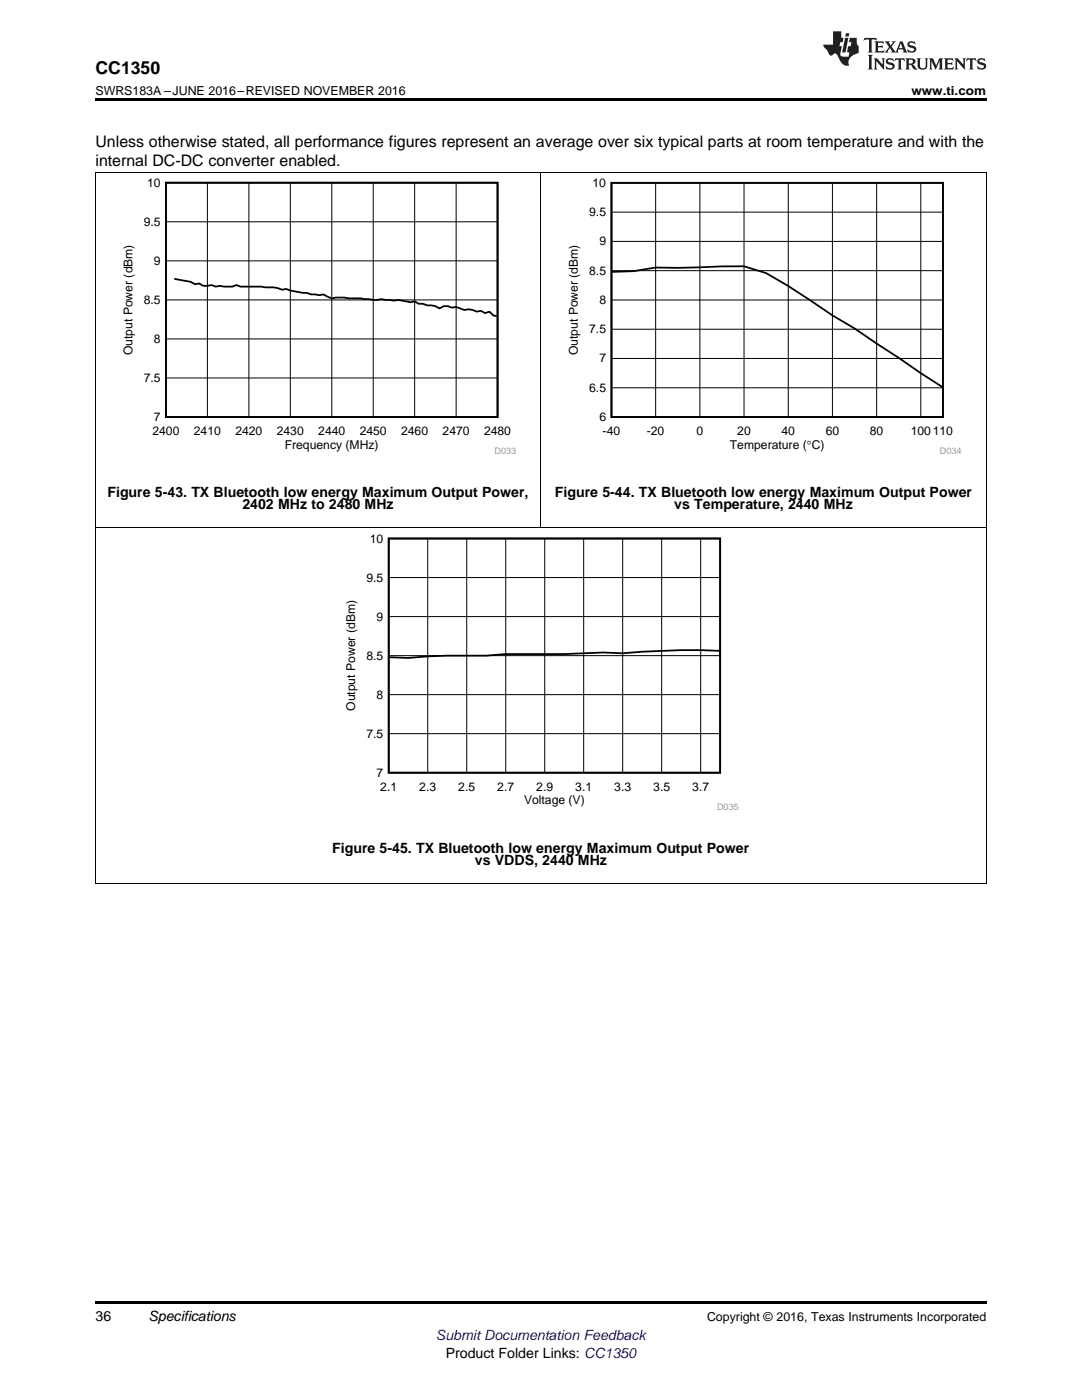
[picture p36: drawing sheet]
<svg xmlns="http://www.w3.org/2000/svg" width="216mm" height="279mm" viewBox="0 0 216 279" stroke-linecap="round" stroke-linejoin="round" font-family="sans-serif">
<defs><g id="words">
<text font-size="3.5" x="19" y="14.8">CC1350</text>
<g font-size="3.2">
<text x="19" y="29.3">Unless otherwise stated, all performance figures represent an average over six typical parts at room temperature and with the</text>
<text x="19" y="33.2">internal DC-DC converter enabled.</text>
</g>
<g font-size="2.8">
<text x="21.4" y="99.2">Figure 5-43. TX Bluetooth low energy Maximum Output Power,</text>
<text x="48.4" y="101.7">2402 MHz to 2480 MHz</text>
<text x="110.7" y="99.2">Figure 5-44. TX Bluetooth low energy Maximum Output Power</text>
<text x="134.5" y="101.7">vs Temperature, 2440 MHz</text>
<text x="66.3" y="170.2">Figure 5-45. TX Bluetooth low energy Maximum Output Power</text>
<text x="94.8" y="172.6">vs VDDS, 2440 MHz</text>
<text x="19" y="263.6">36</text>
<text x="29.6" y="263.6">Specifications</text>
<text x="88.9" y="270.9">Product Folder Links: CC1350</text>
</g>
<text font-size="2.8" fill="#00f" x="87" y="267.4">Submit Documentation Feedback</text>
<g font-size="2.5">
<text x="19" y="19">SWRS183A –JUNE 2016–REVISED NOVEMBER 2016</text>
<text x="181.9" y="19">www.ti.com</text>
<text x="141.1" y="263.6">Copyright © 2016, Texas Instruments Incorporated</text>
</g>
<g font-size="2.4">
<text x="29.3" y="37.3">10</text>
<text x="118.2" y="37.3">10</text>
<text x="28.7" y="45.1">9.5</text>
<text x="117.6" y="43.1">9.5</text>
<text x="30.7" y="52.9">9</text>
<text x="119.6" y="49">9</text>
<text x="117.6" y="54.8">8.5</text>
<text x="28.7" y="60.6">8.5</text>
<text x="119.6" y="60.7">8</text>
<text x="26.4" y="70.9" transform="rotate(-90 26.4 70.9)">Output Power (dBm)</text>
<text x="30.7" y="68.4">8</text>
<text x="115.3" y="70.9" transform="rotate(-90 115.3 70.9)">Output Power (dBm)</text>
<text x="117.6" y="66.5">7.5</text>
<text x="28.7" y="76.2">7.5</text>
<text x="119.6" y="72.3">7</text>
<text x="117.6" y="78.2">6.5</text>
<text x="30.4" y="86.8">2400</text>
<text x="30.7" y="84">7</text>
<text x="38.7" y="86.8">2410</text>
<text x="47" y="86.8">2420</text>
<text x="55.2" y="86.8">2430</text>
<text x="56.8" y="89.6">Frequency (MHz)</text>
<text x="63.5" y="86.8">2440</text>
<text x="71.8" y="86.8">2450</text>
<text x="80" y="86.8">2460</text>
<text x="88.3" y="86.8">2470</text>
<text x="96.6" y="86.8">2480</text>
<text x="119.6" y="84">6</text>
<text x="120.3" y="86.8">-40</text>
<text x="129.1" y="86.8">-20</text>
<text x="139" y="86.8">0</text>
<text x="145.6" y="89.6">Temperature (qC)</text>
<text x="147.1" y="86.8">20</text>
<text x="155.9" y="86.8">40</text>
<text x="164.8" y="86.8">60</text>
<text x="173.6" y="86.8">80</text>
<text x="181.7" y="86.8">100110</text>
<text x="73.8" y="108.3">10</text>
<text x="73.1" y="116.1">9.5</text>
<text x="75.1" y="123.9">9</text>
<text x="73.1" y="131.6">8.5</text>
<text x="70.9" y="141.9" transform="rotate(-90 70.9 141.9)">Output Power (dBm)</text>
<text x="75.1" y="139.4">8</text>
<text x="73.1" y="147.2">7.5</text>
<text x="75.1" y="155">7</text>
<text x="75.9" y="157.8">2.1</text>
<text x="83.7" y="157.8">2.3</text>
<text x="91.4" y="157.8">2.5</text>
<text x="99.2" y="157.8">2.7</text>
<text x="104.6" y="160.5">Voltage (V)</text>
<text x="107" y="157.8">2.9</text>
<text x="114.8" y="157.8">3.1</text>
<text x="122.6" y="157.8">3.3</text>
<text x="130.4" y="157.8">3.5</text>
<text x="138.1" y="157.8">3.7</text>
</g>
<g font-size="1.8" fill="#999">
<text x="98.7" y="90.6">D033</text>
<text x="187.5" y="90.6">D034</text>
<text x="143.1" y="161.6">D035</text>
</g>
</g></defs>
<path d="M19 259.7h177.8v.5h-177.8z" fill="#000"/>
<path d="M19.1 105.4v71M196.8 105.4v71M19 176.3h177.8" fill="none" stroke="#000" stroke-width=".2"/>
<path d="M107.8 174.4h.3v.7h-.3z" fill="#fff"/>
<path d="M68.5 106.5h78.9v55.1h-78.9z" fill-rule="evenodd" fill="#fff"/>
<path d="M77.6 107.5h66.1v46.7h-66.1zM143.5 129.9a133.2 133.2 0 0 0-19.3 .5l-3.8-.2-7.8 .3h-11.7l-3.9 .3-11.7 .2-3.8 .3-3.8-.1" fill="none" stroke="#000" stroke-width=".35"/>
<g fill="none" stroke="#000" stroke-width=".2">
<path d="M19.1 34.4v71M107.9 34.4v71M196.8 34.4v71M19 105.4h177.8M77.6 115.3h66.1M85.3 107.5v46.7M93.1 107.5v46.7M100.9 107.5v46.7M108.7 107.5v46.7M116.5 107.5v46.7M124.2 107.5v46.7M132 107.5v46.7"/>
<path d="M139.8 107.5v46.7M77.6 138.6h66.1M77.6 130.8h66.1M77.6 123.1h66.1M77.6 146.4h66.1"/>
</g>
<g fill="#fff">
<path d="M63.3 103.4h.4v.7h-.4z"/>
<path d="M152.2 103.4h.4v.7h-.4z"/>
</g>
<path d="M24.1 35.5h78.8v55.2h-78.8z" fill-rule="evenodd" fill="#fff"/>
<path d="M33.1 36.5h66.2v46.7h-66.2zM34.8 55.6l3.3 .7 .8 .4 .8-.1 .9 .4 1.6-.1 .8 .3 .9-.2 .8 .2h1.6l.9-.3 .8 .3 6.6 .2 1.7 .4 .8-.1 .8 .3 2.5 .4h.8l.9 .4 1.6 .1 .8-.1 1.7 .7 .8-.1h1.7l.8 .1h2.5l2.5 .4 1.6-.2 2.5 .3 .8-.1 2.5 .4 .8-.1 .9 .4h.8l.8 .3 1.7 .2 .8 .5 .8-.5h.9l.8 .3 .8-.2 1.7 .7 .8-.2 1.6 .5 .9-.2 .8 .5 .8-.3 .9 .8 .6 .1" fill="none" stroke="#000" stroke-width=".35"/>
<path d="M41.4 36.5v46.7M49.7 36.5v46.7M57.9 36.5v46.7M66.2 36.5v46.7M74.5 36.5v46.7M82.7 36.5v46.7M91 36.5v46.7M33.1 59.9h66.2M33.1 52.1h66.2M33.1 44.3h66.2M33.1 75.4h66.2M33.1 67.6h66.2" fill="none" stroke="#000" stroke-width=".2"/>
<path d="M113 35.6h78.8v55.1h-78.8z" fill-rule="evenodd" fill="#fff"/>
<path d="M122 36.5h66.2v46.7h-66.2zM122.2 54.3l4.2-.2 4.4-.7 4.4 .1 13.3-.4 4.4 1.4 4.4 2.6 8.8 5.8 4.4 2.6 17.5 11.7" fill="none" stroke="#000" stroke-width=".35"/>
<g fill="none" stroke="#000" stroke-width=".2">
<path d="M19 34.4h177.8M130.8 36.5v46.7M139.7 36.5v46.7M148.5 36.5v46.7M157.3 36.5v46.7M166.1 36.5v46.7M174.9 36.5v46.7M183.7 36.5v46.7M122 59.9h66.2M122 54h66.2M122 48.2h66.2M122 42.3h66.2"/>
<path d="M122 77.4h66.2M122 71.5h66.2M122 65.7h66.2"/>
</g>
<path d="M19 19.5h177.8v.5h-177.8z" fill="#000"/>
<g fill="#231f20">
<path d="M172.5 7.6l-.1 .5 .4-.2h.6v.1v2.1l-.2 .4h.9l-.2-.4v-2.1l.1-.1h.5l.5 .2-.2-.5zM174.5 8.3l.2 .3v1.5l-.2 .4h1.8l.2-.6a1.04 1.04 0 0 1-1.3 .2v-.7h.6l.3 .2v-.6l-.3 .2h-.6v-.6l.8-.1 .4 .3-.2-.5zM176.5 8.3l.9 1.1-.9 1.1h.8l-.2-.2 .4-.7 .5 .7-.2 .2h1.5l-.2-.2 .2-.4h.9l.1 .4-.2 .2h1l-.3-.3-.7-1.9h-.5l-.9 2-.8-1 .9-1h-.8l.1 .3-.4 .5-.3-.6 .1-.2zM179.7 8.6l.4 1h-.7zM181.3 8.4a.63 .63 0 0 0-.2 .7 .63 .63 0 0 0 .6 .4l.6 .2 .1 .2a.75 .75 0 0 1-.7 .4 .75 .75 0 0 1-.6-.5l.1 .7 .1-.1a1.11 1.11 0 0 0 1.5-.6 1.13 1.13 0 0 0-1.2-.8l-.1-.4a1.04 1.04 0 0 1 1.2 .2l-.2-.5-.2 .1-.4-.2zM173.2 10.9l.2 .4v2.2l-.2 .4h1l-.3-.4v-2.2l.3-.4zM174.3 11.6l.3 .4v1.5l-.3 .4h.8l-.2-.4v-1.3l1.5 1.7v-1.9l.2-.4h-.7l.2 .4v.9l-1.1-1.3zM177 11.8a.62 .62 0 0 0-.2 .7 .62 .62 0 0 0 .6 .4l.6 .1 .1 .3a.76 .76 0 0 1-.7 .3 .76 .76 0 0 1-.7-.4l.2 .7 .1-.1a1.11 1.11 0 0 0 1.5-.6 1.13 1.13 0 0 0-1.2-.8l-.1-.4a1.04 1.04 0 0 1 1.2 .2l-.2-.6-.2 .1-.5-.1zM178.7 11.6l-.2 .6a.61 .61 0 0 1 .8-.3v1.6l-.2 .4h.9l-.2-.4v-1.6a.63 .63 0 0 1 .7 .3l-.1-.6zM180.6 11.6l.3 .4v1.5l-.3 .4h1l-.2-.2-.1-.8 .6 .2a.76 .76 0 0 0 1.2 .7l-1-1a.58 .58 0 0 0 .6-.5 .58 .58 0 0 0-.5-.6zM181.4 11.9h.1a.45 .45 0 0 1 .5 .1 .45 .45 0 0 1 .1 .5l-.8 .2zM182.9 11.6l.2 .2a2.17 2.17 0 0 0 .3 1.9 .99 .99 0 0 0 1.6-.6v-1.1l.2-.4h-.7l.2 .2a1.92 1.92 0 0 1-.2 1.8 .6 .6 0 0 1-.9-.5v-1.1l.2-.4zM185.4 11.6l.2 .4v1.5l-.2 .4h.7l-.2-.4v-1.4l.8 1.8 .8-1.8v1.4l-.2 .4h.9l-.2-.4v-1.5l.2-.4h-.8l-.6 1.5-.6-1.5zM188.4 11.6l.2 .4v1.5l-.2 .4h1.8l.1-.6a1.04 1.04 0 0 1-1.2 .1v-.6h.5l.4 .2v-.6l-.4 .2h-.5v-.7h.8l.3 .3-.1-.6zM190.5 11.6l.2 .4v1.5l-.2 .4h.7l-.2-.4v-1.3l1.5 1.7v-1.9l.2-.4h-.7l.2 .4v.9l-1.1-1.3zM192.9 11.6l-.1 .6a.61 .61 0 0 1 .7-.3l.1 1.6-.3 .4h1l-.3-.4 .1-1.6a.63 .63 0 0 1 .7 .3l-.1-.6zM195.2 11.8a.62 .62 0 0 0-.2 .7 .62 .62 0 0 0 .6 .4l.6 .1 .1 .3a.76 .76 0 0 1-.7 .3 .76 .76 0 0 1-.6-.4l.1 .7 .1-.1a1.11 1.11 0 0 0 1.6-.6 1.13 1.13 0 0 0-1.3-.8l-.1-.4a1.04 1.04 0 0 1 1.2 .2l-.1-.6-.2 .1-.5-.1z"/>
<path d="M166.2 6.3v2.6h-1.9v.4l.8 .9a.91 .91 0 0 0 1 .8 .56 .56 0 0 1 .5-.3 .56 .56 0 0 1 .5 .3l.4 .8a1.53 1.53 0 0 0 1.9 1.2 1.54 1.54 0 0 1 1-2.1l.9-.3v-1.4a1.52 1.52 0 0 1-.4-1.6h-1.3l-.2 .8h.5l-.2 .8h-.5l-.1 1v.2l.4 .1-.2 .8a1.93 1.93 0 0 1-1.6-.3l.3-1.8h-.5l.2-.8h.4l.2-.8h-.4v-1.3zM168.6 7.6l-.6 2.9h.7l.6-2.9zM168.8 6.6l-.1 .7h.6l.2-.7z"/>
</g>
<use href="#words"/>
</svg>
